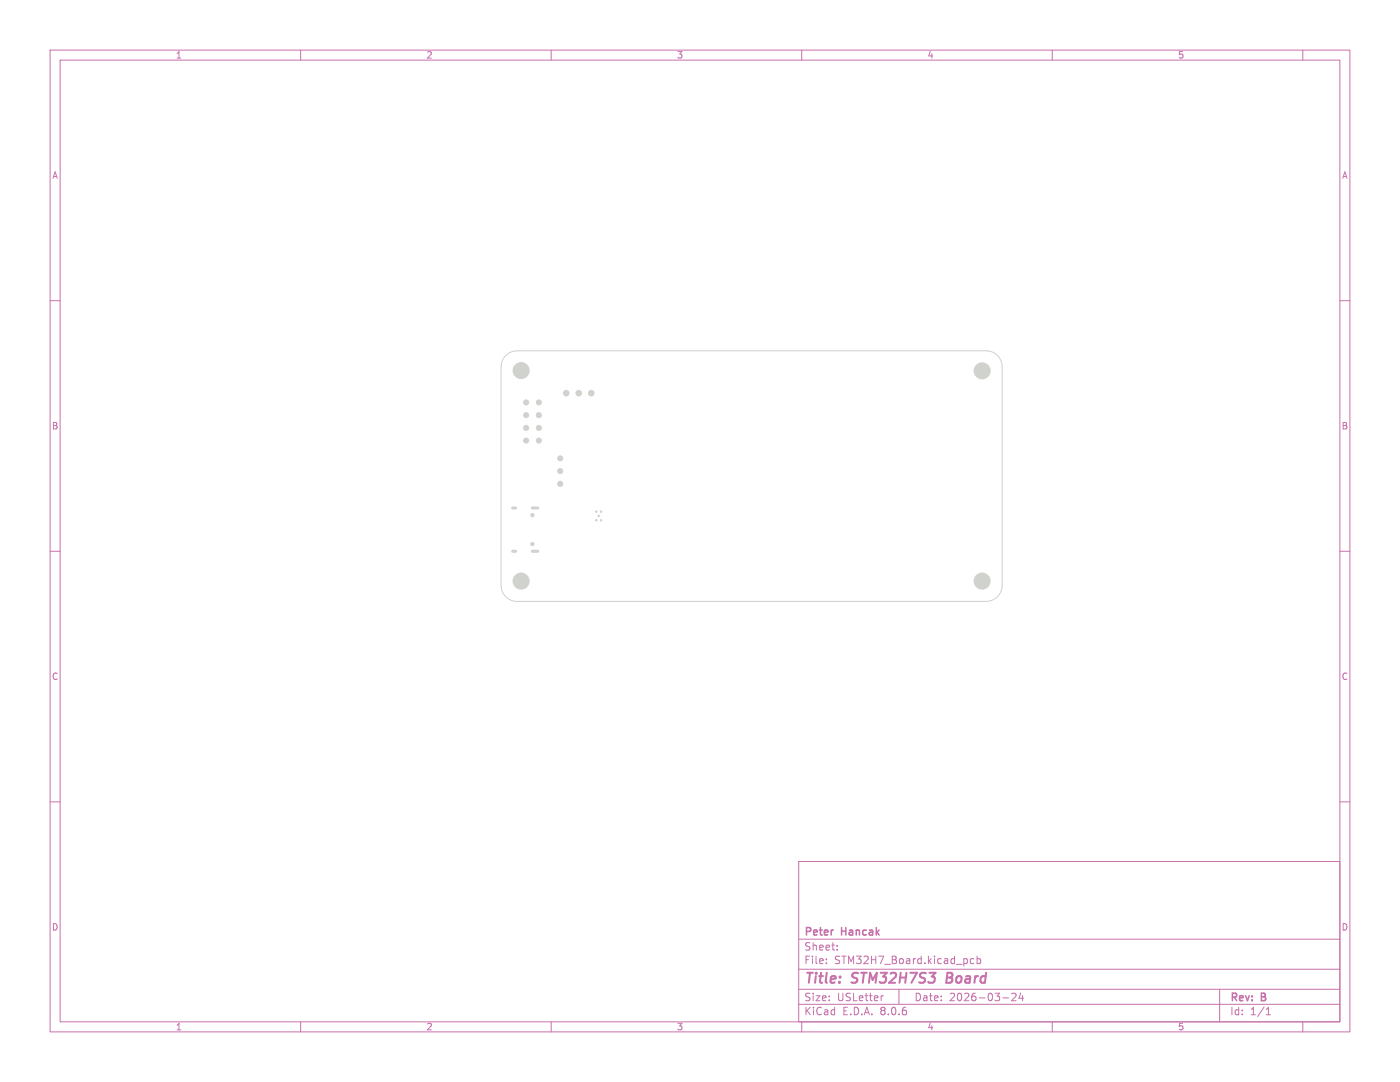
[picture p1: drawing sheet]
<svg xmlns="http://www.w3.org/2000/svg" width="279mm" height="216mm" viewBox="0 0 279 216" stroke-linecap="round" stroke-linejoin="round" font-family="sans-serif">
<defs><g id="words">
<g font-size="2.8" fill="#c872ab">
<text x="160.4" y="196.8">Title:</text>
<text x="170.1" y="196.8">STM32H7S3</text>
<text x="189.7" y="196.8">Board</text>
</g>
<g font-size="2.1" fill="#c872ab">
<text x="160.4" y="189.9">Sheet:</text>
<text x="160.4" y="187.1">Peter</text>
<text x="168" y="187.1">Hancak</text>
<text x="160.4" y="192.6">File:</text>
<text x="166.5" y="192.6">STM32H7_Board.kicad_pcb</text>
<text x="160.4" y="202.8">KiCad</text>
<text x="160.4" y="200">Size:</text>
<text x="167" y="200">USLetter</text>
<text x="168.1" y="202.8">E.D.A.</text>
<text x="175.7" y="202.8">8.0.6</text>
<text x="182.4" y="200">Date:</text>
<text x="189.4" y="200">2026-03-24</text>
<text x="245.4" y="200.2">Rev:</text>
<text x="245.4" y="202.8">Id:</text>
<text x="249.5" y="202.8">1/1</text>
<text x="251.8" y="200.2">B</text>
</g>
<g font-size="1.8" fill="#c872ab">
<text x="35" y="11.9">1</text>
<text x="85" y="11.9">2</text>
<text x="135" y="11.9">3</text>
<text x="185" y="11.9">4</text>
<text x="235" y="11.9">5</text>
<text x="10.3" y="35.9">A</text>
<text x="267.7" y="35.9">A</text>
<text x="10.3" y="85.9">B</text>
<text x="267.7" y="85.9">B</text>
<text x="10.3" y="135.9">C</text>
<text x="267.7" y="135.9">C</text>
<text x="10.3" y="185.9">D</text>
<text x="267.7" y="185.9">D</text>
<text x="35" y="205.8">1</text>
<text x="85" y="205.8">2</text>
<text x="135" y="205.8">3</text>
<text x="185" y="205.8">4</text>
<text x="235" y="205.8">5</text>
</g>
</g></defs>
<g fill="none" stroke="#c872ab" stroke-width=".2">
<path d="M10 10h259.4v195.9h-259.4zM12 12h255.4v191.9h-255.4zM60 10v2M110 10v2M160 10v2M210 10v2M260 10v2M10 60h2M267.4 60h2M10 110h2M267.4 110h2M10 160h2"/>
<path d="M267.4 160h2M159.4 171.9h108v32h-108zM159.4 197.4h108M159.4 193.4h108M159.4 187.4h108M164.9 192.1v.2M164.9 191.4v.1M167.1 189.4v.2M167.1 188.7v.1M176.3 198.7l-.3 .1M179.4 197.4v3M194.4 191.4l-.5-.1-.3 .3 .2 .6h.6"/>
<path d="M195 191.4l.4-.1 .3 .3-.1 .6h-.6M195 190.8v1.5M200.1 199.1h1.2M201.9 198.3l.6-.1 .3 .4-.9 1.1h.9M203.7 198.1l-.3 1.1h.9M204.1 198.7v1M243.4 197.4v6.5M60 203.9v2M110 203.9v2M159.4 200.4h108M160 203.9v2M210 203.9v2"/>
<path d="M252.7 202.5h.9M252.7 201.4l.4-.4v1.5M260 203.9v2"/>
</g>
<path d="M189.1 194.1l-.3 2h.8" fill="none" stroke="#c872ab" stroke-width=".4"/>
<path d="M100.9 70.9a3.2 3.2 0 0 1 2.3-.9h93.6a3.2 3.2 0 0 1 3.2 3.2v43.6a3.2 3.2 0 0 1-3.2 3.2h-93.6a3.2 3.2 0 0 1-3.2-3.2v-43.6a3.2 3.2 0 0 1 .9-2.3z" fill="none" stroke="#d0d2cd" stroke-width=".2"/>
<g fill="#d0d2cd" stroke="#d0d2cd" stroke-width=".2">
<circle cx="107.5" cy="87.9" r=".5"/>
<circle cx="105" cy="87.9" r=".5"/>
<circle cx="107.5" cy="85.4" r=".5"/>
<circle cx="105" cy="85.4" r=".5"/>
<circle cx="107.5" cy="82.8" r=".5"/>
<circle cx="105" cy="82.8" r=".5"/>
<circle cx="107.5" cy="80.3" r=".5"/>
<circle cx="105" cy="80.3" r=".5"/>
<circle cx="104" cy="74" r="1.6"/>
<circle cx="111.8" cy="96.5" r=".5"/>
<circle cx="111.8" cy="94" r=".5"/>
<circle cx="111.8" cy="91.5" r=".5"/>
<circle cx="196" cy="115.9" r="1.6"/>
<circle cx="104" cy="115.9" r="1.6"/>
<circle cx="119" cy="102.1" r=".15"/>
<circle cx="119" cy="103.8" r=".15"/>
<circle cx="119.5" cy="102.9" r=".15"/>
<circle cx="120" cy="102.1" r=".15"/>
<circle cx="120" cy="103.8" r=".15"/>
<circle cx="196" cy="74" r="1.6"/>
<circle cx="106.3" cy="102.8" r=".32"/>
<circle cx="106.3" cy="108.6" r=".32"/>
<circle cx="118" cy="78.5" r=".55"/>
<circle cx="115.5" cy="78.5" r=".55"/>
<circle cx="113" cy="78.5" r=".55"/>
</g>
<path d="M102.3 101.4h.6M102.3 110h.6M106.2 101.4h1.1M106.2 110h1.1" fill="none" stroke="#d0d2cd" stroke-width=".6"/>
<use href="#words"/>
</svg>
